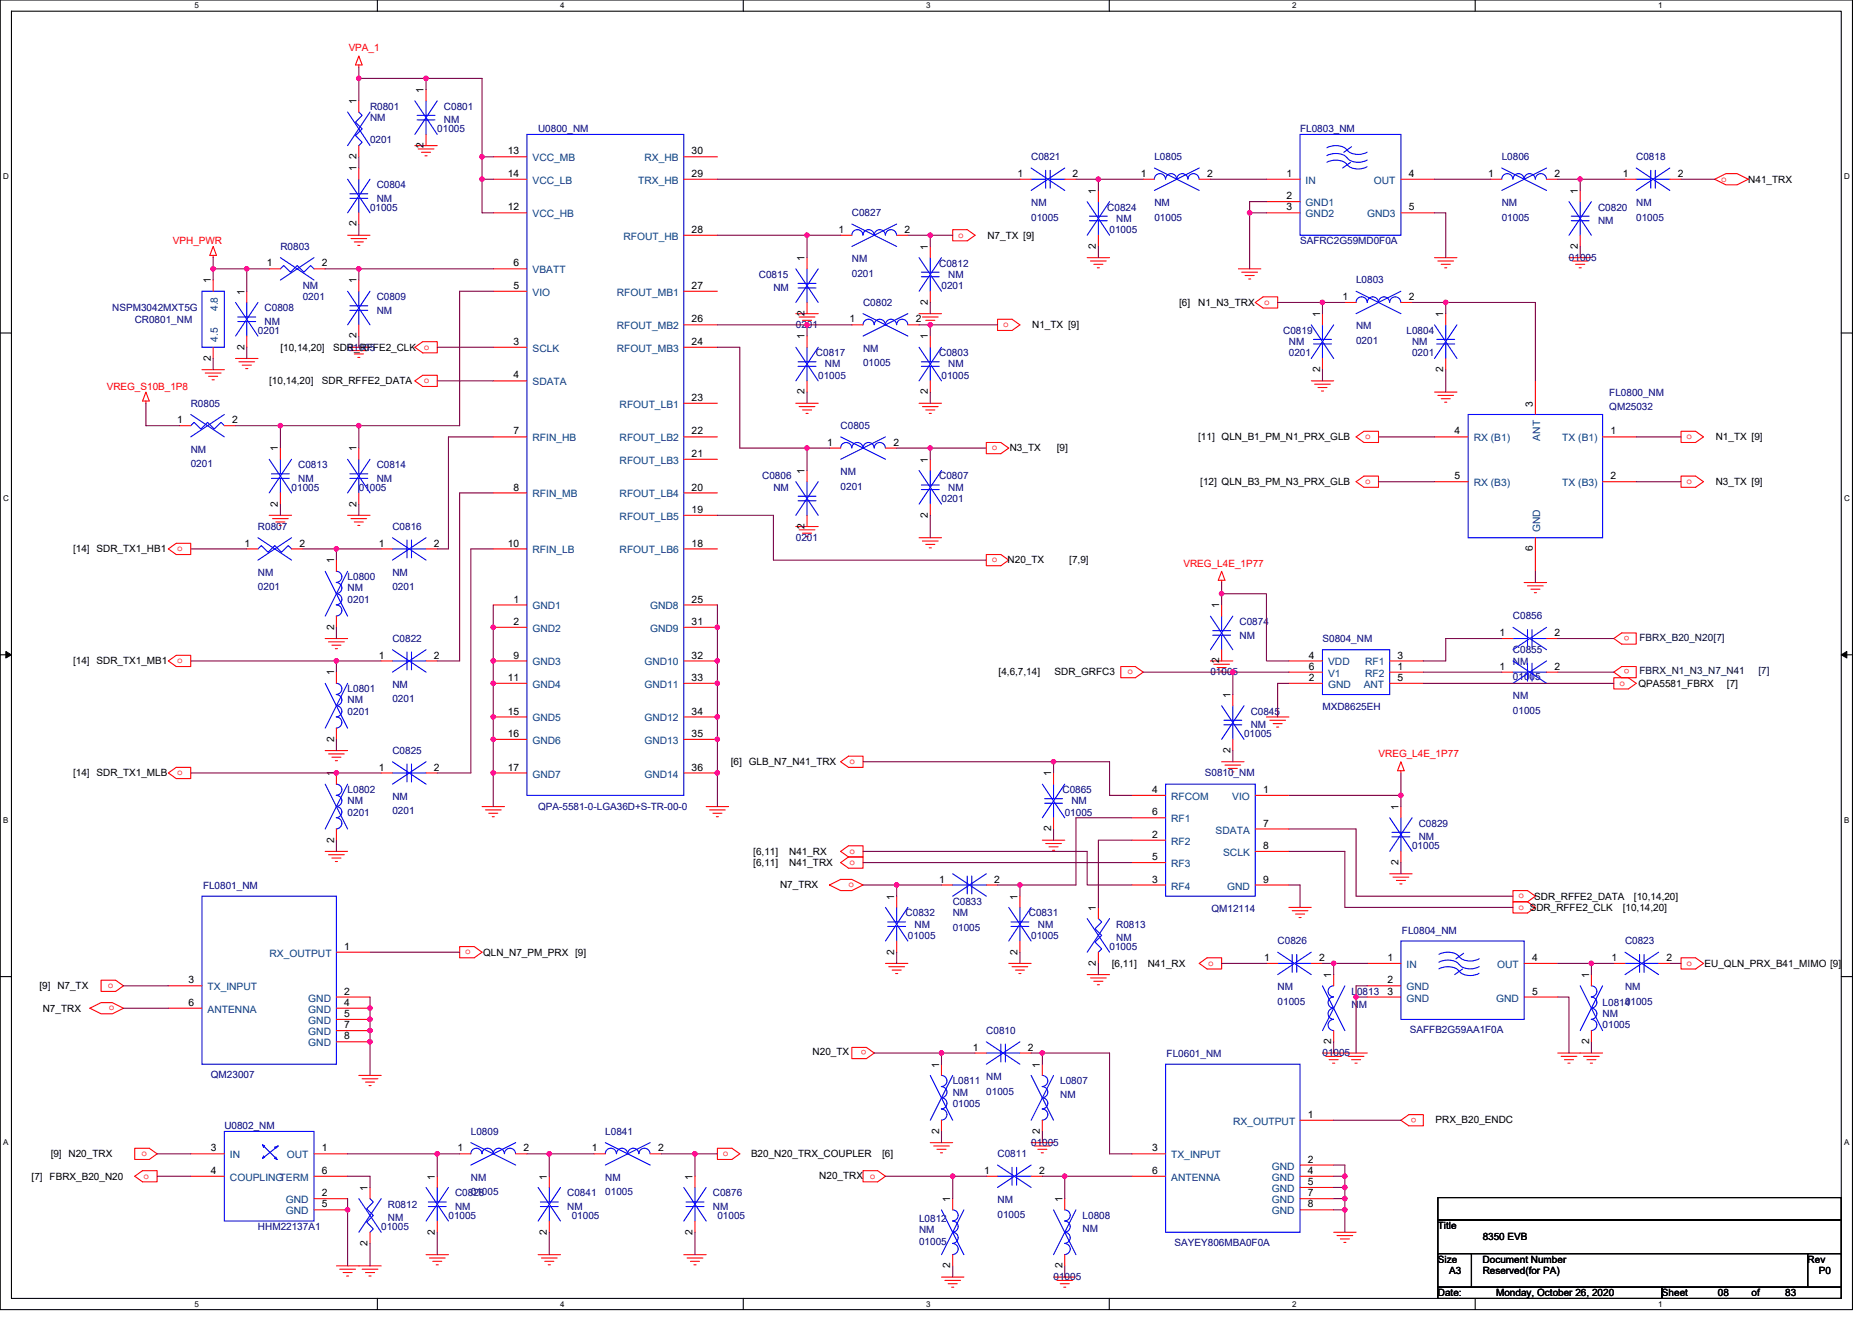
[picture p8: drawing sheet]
<svg xmlns="http://www.w3.org/2000/svg" width="297mm" height="210mm" viewBox="0 0 297 210" stroke-linecap="round" stroke-linejoin="round" font-family="sans-serif">
<defs><g id="words">
<g font-size="1.6" fill="#f00">
<text x="55.3" y="8.2">VPA_1</text>
<text x="273.1" y="28.8">o</text>
<text x="27.4" y="38.8">VPH_PWR</text>
<text x="152.1" y="37.7">o</text>
<text x="159.2" y="51.9">o</text>
<text x="200.6" y="48.4">o</text>
<text x="67.2" y="55.5">o</text>
<text x="16.9" y="61.9">VREG_S10B_1P8</text>
<text x="67.2" y="60.8">o</text>
<text x="157.4" y="71.5">o</text>
<text x="216.6" y="69.7">o</text>
<text x="267.6" y="69.7">o</text>
<text x="216.6" y="76.8">o</text>
<text x="267.6" y="76.8">o</text>
<text x="28.1" y="87.5">o</text>
<text x="157.4" y="89.3">o</text>
<text x="187.8" y="90">VREG_L4E_1P77</text>
<text x="258.6" y="100.9" transform="rotate(180 258.6 100.9)">o</text>
<text x="28.1" y="105.3">o</text>
<text x="178.9" y="107">o</text>
<text x="258.6" y="106.3" transform="rotate(180 258.6 106.3)">o</text>
<text x="257" y="108.8">o</text>
<text x="28.1" y="123">o</text>
<text x="134.8" y="121.3">o</text>
<text x="218.7" y="120.2">VREG_L4E_1P77</text>
<text x="134.8" y="137.3">o</text>
<text x="134.8" y="135.5">o</text>
<text x="134.6" y="140.8">o</text>
<text x="241" y="142.6">o</text>
<text x="241" y="144.4">o SDR_RFFE2_CLK</text>
<text x="73.8" y="151.5">o</text>
<text x="191.7" y="153.3">o</text>
<text x="267.6" y="153.3">o</text>
<text x="17.1" y="156.8">o</text>
<text x="17.3" y="160.4">o</text>
<text x="137.5" y="166.7" transform="rotate(180 137.5 166.7)">o</text>
<text x="224.8" y="177.4" transform="rotate(180 224.8 177.4)">o</text>
<text x="22.4" y="183.5">o</text>
<text x="114.7" y="183.5">o</text>
<text x="22.8" y="187">o</text>
</g>
<g font-size="1.6">
<text x="56.6" y="16.5" transform="rotate(-90 56.6 16.5)">1</text>
<text x="67.2" y="14.8" transform="rotate(-90 67.2 14.8)">1</text>
<text x="67.2" y="23.5" transform="rotate(-90 67.2 23.5)">2</text>
<text x="56.6" y="27.2" transform="rotate(-90 56.6 27.2)">1</text>
<text x="56.6" y="25.3" transform="rotate(-90 56.6 25.3)">2</text>
<text x="80.6" y="24.5">13</text>
<text x="80.6" y="28.1">14</text>
<text x="109.7" y="28.1">29</text>
<text x="109.7" y="24.5">30</text>
<text x="161.5" y="28.1">1</text>
<text x="170.2" y="28.1">2</text>
<text x="181" y="28.1">1</text>
<text x="191.5" y="28.1">2</text>
<text x="204.1" y="28.1">1</text>
<text x="223.5" y="28.1">4</text>
<text x="236.2" y="28.1">1</text>
<text x="246.7" y="28.1">2</text>
<text x="257.5" y="28.1">1</text>
<text x="266.2" y="28.1">2</text>
<text x="277.4" y="29">N41_TRX</text>
<text x="56.6" y="35.9" transform="rotate(-90 56.6 35.9)">2</text>
<text x="80.6" y="33.4">12</text>
<text x="173.9" y="30.8" transform="rotate(-90 173.9 30.8)">1</text>
<text x="204.1" y="33.4">3</text>
<text x="204.1" y="31.6">2</text>
<text x="223.5" y="33.4">5</text>
<text x="250.4" y="30.8" transform="rotate(-90 250.4 30.8)">1</text>
<text x="109.7" y="37">28</text>
<text x="127.7" y="41.4" transform="rotate(-90 127.7 41.4)">1</text>
<text x="133" y="37">1</text>
<text x="143.5" y="37">2</text>
<text x="147.2" y="39.6" transform="rotate(-90 147.2 39.6)">1</text>
<text x="156.7" y="37.9">N7_TX [9]</text>
<text x="173.9" y="39.5" transform="rotate(-90 173.9 39.5)">2</text>
<text x="250.4" y="39.5" transform="rotate(-90 250.4 39.5)">2</text>
<text x="33.4" y="45" transform="rotate(-90 33.4 45)">1</text>
<text x="38.8" y="46.8" transform="rotate(-90 38.8 46.8)">1</text>
<text x="42.4" y="42.3">1</text>
<text x="51.1" y="42.3">2</text>
<text x="56.6" y="45" transform="rotate(-90 56.6 45)">1</text>
<text x="81.5" y="42.3">6</text>
<text x="81.5" y="45.8">5</text>
<text x="109.7" y="45.8">27</text>
<text x="213" y="47.6">1</text>
<text x="223.5" y="47.6">2</text>
<text x="56.6" y="53.7" transform="rotate(-90 56.6 53.7)">2</text>
<text x="109.7" y="51.2">26</text>
<text x="127.7" y="53.9" transform="rotate(-90 127.7 53.9)">1</text>
<text x="127.7" y="50.2" transform="rotate(-90 127.7 50.2)">2</text>
<text x="134.8" y="51.2">1</text>
<text x="145.3" y="51.2">2</text>
<text x="147.2" y="53.9" transform="rotate(-90 147.2 53.9)">1</text>
<text x="147.2" y="48.4" transform="rotate(-90 147.2 48.4)">2</text>
<text x="163.8" y="52.1">N1_TX [9]</text>
<text x="187.1" y="48.5">[6]</text>
<text x="190.1" y="48.5">N1_N3_TRX</text>
<text x="209.5" y="50.3" transform="rotate(-90 209.5 50.3)">1</text>
<text x="229" y="50.3" transform="rotate(-90 229 50.3)">1</text>
<text x="33.4" y="57.3" transform="rotate(-90 33.4 57.3)">2</text>
<text x="38.8" y="55.5" transform="rotate(-90 38.8 55.5)">2</text>
<text x="44.5" y="55.6">[10,14,20]</text>
<text x="52.8" y="55.6">SDR_RFFE2_CLK</text>
<text x="81.5" y="54.7">3</text>
<text x="109.7" y="54.7">24</text>
<text x="209.5" y="59.1" transform="rotate(-90 209.5 59.1)">2</text>
<text x="229" y="59.1" transform="rotate(-90 229 59.1)">2</text>
<text x="42.7" y="61">[10,14,20]</text>
<text x="51.1" y="61">SDR_RFFE2_DATA</text>
<text x="81.5" y="60.1">4</text>
<text x="109.7" y="63.6">23</text>
<text x="127.7" y="62.6" transform="rotate(-90 127.7 62.6)">2</text>
<text x="147.2" y="62.6" transform="rotate(-90 147.2 62.6)">2</text>
<text x="243.2" y="64.5" transform="rotate(-90 243.2 64.5)">3</text>
<text x="28.1" y="67.2">1</text>
<text x="36.8" y="67.2">2</text>
<text x="44.1" y="71.6" transform="rotate(-90 44.1 71.6)">1</text>
<text x="56.6" y="71.6" transform="rotate(-90 56.6 71.6)">1</text>
<text x="81.5" y="69">7</text>
<text x="109.7" y="69">22</text>
<text x="131.3" y="70.7">1</text>
<text x="141.7" y="70.7">2</text>
<text x="160.2" y="71.6">N3_TX</text>
<text x="167.7" y="71.6">[9]</text>
<text x="190.1" y="69.9">[11] QLN_B1_PM_N1_PRX_GLB</text>
<text x="230.8" y="69">4</text>
<text x="255.5" y="69">1</text>
<text x="272.2" y="69.9">N1_TX [9]</text>
<text x="81.5" y="77.9">8</text>
<text x="109.7" y="72.5">21</text>
<text x="109.7" y="77.9">20</text>
<text x="127.7" y="75.2" transform="rotate(-90 127.7 75.2)">1</text>
<text x="147.2" y="73.4" transform="rotate(-90 147.2 73.4)">1</text>
<text x="190.5" y="77">[12] QLN_B3_PM_N3_PRX_GLB</text>
<text x="230.8" y="76.1">5</text>
<text x="255.5" y="76.1">2</text>
<text x="272.2" y="77">N3_TX [9]</text>
<text x="44.1" y="80.4" transform="rotate(-90 44.1 80.4)">2</text>
<text x="56.6" y="80.4" transform="rotate(-90 56.6 80.4)">2</text>
<text x="109.7" y="81.4">19</text>
<text x="127.7" y="83.9" transform="rotate(-90 127.7 83.9)">2</text>
<text x="147.2" y="82.2" transform="rotate(-90 147.2 82.2)">2</text>
<text x="11.6" y="87.7">[14] SDR_TX1_HB1</text>
<text x="38.8" y="86.7">1</text>
<text x="47.5" y="86.7">2</text>
<text x="53" y="89.4" transform="rotate(-90 53 89.4)">1</text>
<text x="60.1" y="86.7">1</text>
<text x="68.9" y="86.7">2</text>
<text x="80.6" y="86.7">10</text>
<text x="109.7" y="86.7">18</text>
<text x="159.9" y="89.4">N20_TX</text>
<text x="169.7" y="89.4">[7,9]</text>
<text x="243.2" y="87.5" transform="rotate(-90 243.2 87.5)">6</text>
<text x="81.5" y="95.6">1</text>
<text x="109.7" y="95.6">25</text>
<text x="53" y="99.9" transform="rotate(-90 53 99.9)">2</text>
<text x="81.5" y="99.2">2</text>
<text x="109.7" y="99.2">31</text>
<text x="193.5" y="96.5" transform="rotate(-90 193.5 96.5)">1</text>
<text x="237.9" y="101">1</text>
<text x="246.7" y="101">2</text>
<text x="11.6" y="105.4">[14] SDR_TX1_MB1</text>
<text x="53" y="107.2" transform="rotate(-90 53 107.2)">1</text>
<text x="60.1" y="104.5">1</text>
<text x="68.9" y="104.5">2</text>
<text x="81.5" y="104.5">9</text>
<text x="109.7" y="104.5">32</text>
<text x="158.5" y="107.2">[4,6,7,14]</text>
<text x="167.3" y="107.2">SDR_GRFC3</text>
<text x="193.5" y="105.3" transform="rotate(-90 193.5 105.3)">2</text>
<text x="207.7" y="104.5">4</text>
<text x="207.7" y="106.3">6</text>
<text x="221.8" y="106.3">1</text>
<text x="221.8" y="104.5">3</text>
<text x="237.9" y="106.3">1</text>
<text x="246.7" y="106.3">2</text>
<text x="80.6" y="108.1">11</text>
<text x="80.6" y="113.4">15</text>
<text x="109.7" y="108.1">33</text>
<text x="109.7" y="113.4">34</text>
<text x="195.2" y="110.8" transform="rotate(-90 195.2 110.8)">1</text>
<text x="207.7" y="108.1">2</text>
<text x="221.8" y="108.1">5</text>
<text x="260" y="109">QPA5581_FBRX</text>
<text x="274" y="109">[7]</text>
<text x="53" y="117.7" transform="rotate(-90 53 117.7)">2</text>
<text x="80.6" y="117">16</text>
<text x="109.7" y="117">35</text>
<text x="195.2" y="119.5" transform="rotate(-90 195.2 119.5)">2</text>
<text x="11.6" y="123.2">[14] SDR_TX1_MLB</text>
<text x="53" y="123.2" transform="rotate(-90 53 123.2)">1</text>
<text x="60.1" y="122.3">1</text>
<text x="68.9" y="122.3">2</text>
<text x="80.6" y="122.3">17</text>
<text x="109.7" y="122.3">36</text>
<text x="116" y="121.4">[6] GLB_N7_N41_TRX</text>
<text x="166.8" y="123.2" transform="rotate(-90 166.8 123.2)">1</text>
<text x="182.8" y="125.9">4</text>
<text x="200.4" y="125.9">1</text>
<text x="166.8" y="132" transform="rotate(-90 166.8 132)">2</text>
<text x="182.8" y="129.4">6</text>
<text x="200.4" y="131.2">7</text>
<text x="221.9" y="128.5" transform="rotate(-90 221.9 128.5)">1</text>
<text x="53" y="133.7" transform="rotate(-90 53 133.7)">2</text>
<text x="119.5" y="137.4">[6,11]</text>
<text x="119.5" y="135.7">[6,11]</text>
<text x="125.2" y="137.4">N41_TRX</text>
<text x="125.2" y="135.7">N41_RX</text>
<text x="182.8" y="133">2</text>
<text x="182.8" y="136.5">5</text>
<text x="200.4" y="134.7">8</text>
<text x="221.9" y="137.3" transform="rotate(-90 221.9 137.3)">2</text>
<text x="123.8" y="141">N7_TRX</text>
<text x="141.9" y="142.8" transform="rotate(-90 141.9 142.8)">1</text>
<text x="149" y="140.1">1</text>
<text x="157.8" y="140.1">2</text>
<text x="161.5" y="142.8" transform="rotate(-90 161.5 142.8)">1</text>
<text x="182.8" y="140.1">3</text>
<text x="200.4" y="140.1">9</text>
<text x="243.5" y="142.8">SDR_RFFE2_DATA</text>
<text x="259.3" y="142.8">[10,14,20]</text>
<text x="173.9" y="144.5" transform="rotate(-90 173.9 144.5)">1</text>
<text x="257.5" y="144.5">[10,14,20]</text>
<text x="54.6" y="150.7">1</text>
<text x="76.7" y="151.7">QLN_N7_PM_PRX [9]</text>
<text x="141.9" y="151.5" transform="rotate(-90 141.9 151.5)">2</text>
<text x="161.5" y="151.5" transform="rotate(-90 161.5 151.5)">2</text>
<text x="173.9" y="153.3" transform="rotate(-90 173.9 153.3)">2</text>
<text x="176.4" y="153.4">[6,11]</text>
<text x="182.1" y="153.4">N41_RX</text>
<text x="200.6" y="152.5">1</text>
<text x="209.3" y="152.5">2</text>
<text x="211.2" y="155.2" transform="rotate(-90 211.2 155.2)">1</text>
<text x="220.2" y="152.5">1</text>
<text x="243.1" y="152.5">4</text>
<text x="252.1" y="155.2" transform="rotate(-90 252.1 155.2)">1</text>
<text x="255.7" y="152.5">1</text>
<text x="264.4" y="152.5">2</text>
<text x="270.5" y="153.4">EU_QLN_PRX_B41_MIMO [9]</text>
<text x="6.3" y="157">[9] N7_TX</text>
<text x="6.8" y="160.5">N7_TRX</text>
<text x="29.9" y="156.1">3</text>
<text x="29.9" y="159.6">6</text>
<text x="54.6" y="157.9">2</text>
<text x="54.6" y="159.6">4</text>
<text x="54.6" y="161.4">5</text>
<text x="220.2" y="156.1">2</text>
<text x="220.2" y="157.9">3</text>
<text x="243.1" y="157.9">5</text>
<text x="54.6" y="163.2">7</text>
<text x="54.6" y="165">8</text>
<text x="128.9" y="167.5">N20_TX</text>
<text x="154.4" y="166.8">1</text>
<text x="163.1" y="166.8">2</text>
<text x="211.2" y="165.7" transform="rotate(-90 211.2 165.7)">2</text>
<text x="252.1" y="165.7" transform="rotate(-90 252.1 165.7)">2</text>
<text x="149" y="169.4" transform="rotate(-90 149 169.4)">1</text>
<text x="165" y="169.4" transform="rotate(-90 165 169.4)">1</text>
<text x="149" y="180" transform="rotate(-90 149 180)">2</text>
<text x="165" y="180" transform="rotate(-90 165 180)">2</text>
<text x="207.5" y="177.4">1</text>
<text x="227.8" y="178.2">PRX_B20_ENDC</text>
<text x="8" y="183.7">[9] N20_TRX</text>
<text x="33.5" y="182.8">3</text>
<text x="51.1" y="182.8">1</text>
<text x="72.6" y="182.8">1</text>
<text x="83.1" y="182.8">2</text>
<text x="93.9" y="182.8">1</text>
<text x="104.4" y="182.8">2</text>
<text x="119.2" y="183.7">B20_N20_TRX_COUPLER</text>
<text x="140" y="183.7">[6]</text>
<text x="182.8" y="182.8">3</text>
<text x="207.5" y="184.5">2</text>
<text x="5" y="187.2">[7] FBRX_B20_N20</text>
<text x="33.5" y="186.3">4</text>
<text x="51.1" y="191.6">5</text>
<text x="51.1" y="189.9">2</text>
<text x="51.1" y="186.3">6</text>
<text x="58.3" y="189" transform="rotate(-90 58.3 189)">1</text>
<text x="69" y="187.2" transform="rotate(-90 69 187.2)">1</text>
<text x="86.8" y="187.2" transform="rotate(-90 86.8 187.2)">1</text>
<text x="109.9" y="187.2" transform="rotate(-90 109.9 187.2)">1</text>
<text x="130" y="187">N20_TRX o</text>
<text x="150.8" y="190.8" transform="rotate(-90 150.8 190.8)">1</text>
<text x="156.1" y="186.3">1</text>
<text x="164.9" y="186.3">2</text>
<text x="168.6" y="190.8" transform="rotate(-90 168.6 190.8)">1</text>
<text x="182.8" y="186.3">6</text>
<text x="207.5" y="186.3">4</text>
<text x="207.5" y="188.1">5</text>
<text x="207.5" y="189.9">7</text>
<text x="207.5" y="191.6">8</text>
<text x="58.3" y="197.7" transform="rotate(-90 58.3 197.7)">2</text>
<text x="69" y="196" transform="rotate(-90 69 196)">2</text>
<text x="86.8" y="196" transform="rotate(-90 86.8 196)">2</text>
<text x="109.9" y="196" transform="rotate(-90 109.9 196)">2</text>
<text x="228.1" y="195.1">Title</text>
<text x="235.3" y="196.8">8350 EVB</text>
<text x="150.8" y="201.3" transform="rotate(-90 150.8 201.3)">2</text>
<text x="168.6" y="201.3" transform="rotate(-90 168.6 201.3)">2</text>
<text x="228.1" y="200.4">Size</text>
<text x="229.9" y="202.2">A3</text>
<text x="235.3" y="200.4">Document Number</text>
<text x="235.3" y="202.2">Reserved(for PA)</text>
<text x="286.8" y="200.4">Rev</text>
<text x="288.6" y="202.2">P0</text>
<text x="228.1" y="205.7">Date:</text>
<text x="237.4" y="205.7">Monday, October 26, 2020</text>
<text x="263.7" y="205.7">Sheet</text>
<text x="272.6" y="205.7">08</text>
<text x="277.9" y="205.7">of</text>
<text x="283.3" y="205.7">83</text>
</g>
<g font-size="1.6" fill="#000080">
<text x="58.7" y="17.4">R0801</text>
<text x="70.4" y="17.4">C0801</text>
<text x="58.7" y="19.2">NM</text>
<text x="58.7" y="22.8">0201</text>
<text x="69.4" y="21">01005</text>
<text x="70.4" y="19.6">NM</text>
<text x="85.4" y="21">U0800_NM</text>
<text x="206.3" y="21">FL0803_NM</text>
<text x="59.8" y="29.9">C0804</text>
<text x="163.6" y="25.4">C0821</text>
<text x="183.2" y="25.4">L0805</text>
<text x="238.3" y="25.4">L0806</text>
<text x="259.6" y="25.4">C0818</text>
<text x="58.7" y="33.4">01005</text>
<text x="59.8" y="32">NM</text>
<text x="135.2" y="34.3">C0827</text>
<text x="163.6" y="32.7">NM</text>
<text x="163.6" y="35">01005</text>
<text x="175.7" y="33.4">C0824</text>
<text x="177.1" y="35.2">NM</text>
<text x="183.2" y="32.7">NM</text>
<text x="183.2" y="35">01005</text>
<text x="238.3" y="32.7">NM</text>
<text x="238.3" y="35">01005</text>
<text x="253.6" y="33.4">C0820</text>
<text x="253.6" y="35.6">NM</text>
<text x="259.6" y="32.7">NM</text>
<text x="259.6" y="35">01005</text>
<text x="44.5" y="39.6">R0803</text>
<text x="135.2" y="41.6">NM</text>
<text x="176.1" y="37">01005</text>
<text x="206.3" y="38.8">SAFRC2G59MD0F0A</text>
<text x="249" y="41.4">01005</text>
<text x="48" y="45.9">NM</text>
<text x="48" y="47.6">0201</text>
<text x="59.8" y="47.6">C0809</text>
<text x="120.4" y="44.1">C0815</text>
<text x="122.7" y="46.2">NM</text>
<text x="135.2" y="43.9">0201</text>
<text x="149" y="42.3">C0812</text>
<text x="149.4" y="45.9">0201</text>
<text x="150.4" y="44.1">NM</text>
<text x="215.2" y="45">L0803</text>
<text x="17.8" y="49.4">NSPM3042MXT5G</text>
<text x="21.4" y="51.2">CR0801_NM</text>
<text x="40.9" y="53">0201</text>
<text x="42" y="49.4">C0808</text>
<text x="42" y="51.6">NM</text>
<text x="59.8" y="49.8">NM</text>
<text x="126.3" y="52.1">0201</text>
<text x="136.9" y="48.5">C0802</text>
<text x="203.6" y="53">C0819</text>
<text x="215.2" y="52.3">NM</text>
<text x="223.2" y="53">L0804</text>
<text x="55.2" y="55.6">01005</text>
<text x="129.5" y="56.5">C0817</text>
<text x="130.9" y="58.3">NM</text>
<text x="136.9" y="55.8">NM</text>
<text x="136.9" y="58.1">01005</text>
<text x="149" y="56.5">C0803</text>
<text x="150.4" y="58.3">NM</text>
<text x="204.5" y="54.8">NM</text>
<text x="204.5" y="56.5">0201</text>
<text x="215.2" y="54.6">0201</text>
<text x="224.1" y="54.8">NM</text>
<text x="224.1" y="56.5">0201</text>
<text x="30.3" y="64.5">R0805</text>
<text x="129.8" y="60.1">01005</text>
<text x="149.4" y="60.1">01005</text>
<text x="255.4" y="62.9">FL0800_NM</text>
<text x="255.4" y="65.1">QM25032</text>
<text x="30.3" y="71.8">NM</text>
<text x="133.4" y="68.1">C0805</text>
<text x="30.3" y="74.1">0201</text>
<text x="46.3" y="77.9">01005</text>
<text x="47.3" y="74.3">C0813</text>
<text x="47.3" y="76.5">NM</text>
<text x="56.9" y="77.9">01005</text>
<text x="59.8" y="74.3">C0814</text>
<text x="59.8" y="76.5">NM</text>
<text x="120.9" y="76.1">C0806</text>
<text x="122.7" y="77.9">NM</text>
<text x="133.4" y="75.4">NM</text>
<text x="133.4" y="77.7">0201</text>
<text x="149" y="76.1">C0807</text>
<text x="150.4" y="77.9">NM</text>
<text x="149.4" y="79.7">0201</text>
<text x="40.9" y="84.1">R0807</text>
<text x="62.3" y="84.1">C0816</text>
<text x="126.3" y="85.9">0201</text>
<text x="40.9" y="91.4">NM</text>
<text x="40.9" y="93.7">0201</text>
<text x="55.2" y="92.1">L0800</text>
<text x="55.2" y="93.9">NM</text>
<text x="55.2" y="95.7">0201</text>
<text x="62.3" y="91.4">NM</text>
<text x="62.3" y="93.7">0201</text>
<text x="62.3" y="101.9">C0822</text>
<text x="196.7" y="99.2">C0874</text>
<text x="196.7" y="101.3">NM</text>
<text x="209.8" y="101.9">S0804_NM</text>
<text x="240.1" y="98.3">C0856</text>
<text x="192.1" y="107.2">01005</text>
<text x="240.1" y="105.6">NM</text>
<text x="240.1" y="107.9">01005</text>
<text x="240.1" y="103.7">C0855</text>
<text x="55.2" y="109.9">L0801</text>
<text x="55.2" y="111.7">NM</text>
<text x="55.2" y="113.4">0201</text>
<text x="62.3" y="109.2">NM</text>
<text x="62.3" y="111.5">0201</text>
<text x="198.5" y="113.4">C0845</text>
<text x="209.8" y="112.7">MXD8625EH</text>
<text x="240.1" y="110.9">NM</text>
<text x="240.1" y="113.3">01005</text>
<text x="62.3" y="119.7">C0825</text>
<text x="197.4" y="117">01005</text>
<text x="198.5" y="115.6">NM</text>
<text x="55.2" y="125.9">L0802</text>
<text x="168.6" y="125.9">C0865</text>
<text x="191.2" y="123.2">S0810_NM</text>
<text x="55.2" y="127.7">NM</text>
<text x="55.2" y="129.4">0201</text>
<text x="62.3" y="126.9">NM</text>
<text x="62.3" y="129.3">0201</text>
<text x="85.4" y="128.5">QPA-5581-0-LGA36D+S-TR-00-0</text>
<text x="168.9" y="129.4">01005</text>
<text x="170" y="127.7">NM</text>
<text x="225.1" y="131.2">C0829</text>
<text x="224.1" y="134.8">01005</text>
<text x="225.1" y="133.4">NM</text>
<text x="32.2" y="141.2">FL0801_NM</text>
<text x="151.2" y="143.7">C0833</text>
<text x="143.7" y="145.4">C0832</text>
<text x="144.1" y="149">01005</text>
<text x="145.1" y="147.2">NM</text>
<text x="151.2" y="145.4">NM</text>
<text x="151.2" y="147.7">01005</text>
<text x="163.3" y="145.4">C0831</text>
<text x="163.6" y="149">01005</text>
<text x="164.7" y="147.2">NM</text>
<text x="177.1" y="147.2">R0813</text>
<text x="177.1" y="149.4">NM</text>
<text x="192.2" y="144.7">QM12114</text>
<text x="202.7" y="149.9">C0826</text>
<text x="222.5" y="148.3">FL0804_NM</text>
<text x="257.8" y="149.9">C0823</text>
<text x="176.1" y="150.8">01005</text>
<text x="202.7" y="157.2">NM</text>
<text x="202.7" y="159.5">01005</text>
<text x="214.5" y="157.9">L0813</text>
<text x="214.5" y="160">NM</text>
<text x="254.3" y="159.7">L0814</text>
<text x="254.3" y="161.4">NM</text>
<text x="257.8" y="157.2">NM</text>
<text x="257.8" y="159.5">01005</text>
<text x="156.5" y="164.1">C0810</text>
<text x="185.1" y="167.8">FL0601_NM</text>
<text x="209.8" y="167.7">01005</text>
<text x="223.7" y="163.9">SAFFB2G59AA1F0A</text>
<text x="254.3" y="163.2">01005</text>
<text x="33.5" y="171">QM23007</text>
<text x="151.2" y="172.1">L0811</text>
<text x="151.2" y="173.9">NM</text>
<text x="156.5" y="171.4">NM</text>
<text x="156.5" y="173.7">01005</text>
<text x="168.2" y="172.1">L0807</text>
<text x="35.6" y="179.2">U0802_NM</text>
<text x="151.2" y="175.7">01005</text>
<text x="168.2" y="174.2">NM</text>
<text x="74.7" y="180.1">L0809</text>
<text x="96.1" y="180.1">L0841</text>
<text x="158.3" y="183.7">C0811</text>
<text x="163.6" y="181.9">01005</text>
<text x="61.5" y="191.7">R0812</text>
<text x="72.2" y="189.9">C0828</text>
<text x="74.7" y="187.4">NM</text>
<text x="74.7" y="189.7">01005</text>
<text x="90" y="189.9">C0841</text>
<text x="96.1" y="187.4">NM</text>
<text x="96.1" y="189.7">01005</text>
<text x="113.1" y="189.9">C0876</text>
<text x="158.3" y="190.9">NM</text>
<text x="40.9" y="195.2">HHM22137A1</text>
<text x="60.5" y="195.2">01005</text>
<text x="61.5" y="193.8">NM</text>
<text x="71.2" y="193.4">01005</text>
<text x="72.2" y="192">NM</text>
<text x="90" y="192">NM</text>
<text x="90.7" y="193.4">01005</text>
<text x="113.1" y="192">NM</text>
<text x="113.8" y="193.4">01005</text>
<text x="145.8" y="194">L0812</text>
<text x="145.8" y="195.7">NM</text>
<text x="145.8" y="197.5">01005</text>
<text x="158.3" y="193.3">01005</text>
<text x="171.8" y="193.4">L0808</text>
<text x="171.8" y="195.6">NM</text>
<text x="186.4" y="197.7">SAYEY806MBA0F0A</text>
<text x="167.2" y="203.2">01005</text>
</g>
<g font-size="1.6" fill="#004080">
<text x="84.5" y="25.6">VCC_MB</text>
<text x="84.5" y="29.2">VCC_LB</text>
<text x="101.3" y="29.2">TRX_HB</text>
<text x="102.3" y="25.6">RX_HB</text>
<text x="207.2" y="29.2">IN</text>
<text x="218" y="29.2">OUT</text>
<text x="84.5" y="34.5">VCC_HB</text>
<text x="207.2" y="34.5">GND2</text>
<text x="207.2" y="32.7">GND1</text>
<text x="216.9" y="34.5">GND3</text>
<text x="98.9" y="38.1">RFOUT_HB</text>
<text x="84.5" y="43.4">VBATT</text>
<text x="84.5" y="46.9">VIO</text>
<text x="97.9" y="46.9">RFOUT_MB1</text>
<text x="34.6" y="49.4" transform="rotate(-90 34.6 49.4)">4.8</text>
<text x="97.9" y="52.3">RFOUT_MB2</text>
<text x="34.6" y="54.2" transform="rotate(-90 34.6 54.2)">4.5</text>
<text x="84.5" y="55.8">SCLK</text>
<text x="97.9" y="55.8">RFOUT_MB3</text>
<text x="84.5" y="61.2">SDATA</text>
<text x="98.3" y="64.7">RFOUT_LB1</text>
<text x="84.5" y="70.1">RFIN_HB</text>
<text x="98.3" y="70.1">RFOUT_LB2</text>
<text x="233.8" y="70.1">RX (B1)</text>
<text x="244.4" y="69.9" transform="rotate(-90 244.4 69.9)">ANT</text>
<text x="247.9" y="70.1">TX (B1)</text>
<text x="98.3" y="73.6">RFOUT_LB3</text>
<text x="233.8" y="77.2">RX (B3)</text>
<text x="247.9" y="77.2">TX (B3)</text>
<text x="84.5" y="79">RFIN_MB</text>
<text x="98.3" y="79">RFOUT_LB4</text>
<text x="98.3" y="82.5">RFOUT_LB5</text>
<text x="84.5" y="87.8">RFIN_LB</text>
<text x="98.3" y="87.8">RFOUT_LB6</text>
<text x="244.4" y="84.5" transform="rotate(-90 244.4 84.5)">GND</text>
<text x="84.5" y="96.7">GND1</text>
<text x="84.5" y="100.3">GND2</text>
<text x="103.1" y="96.7">GND8</text>
<text x="103.1" y="100.3">GND9</text>
<text x="84.5" y="105.6">GND3</text>
<text x="102.3" y="105.6">GND10</text>
<text x="210.7" y="105.6">VDD</text>
<text x="210.7" y="107.4">V1</text>
<text x="216.6" y="107.4">RF2</text>
<text x="216.6" y="105.6">RF1</text>
<text x="84.5" y="109.2">GND4</text>
<text x="102.3" y="109.2">GND11</text>
<text x="210.7" y="109.2">GND</text>
<text x="216.4" y="109.2">ANT</text>
<text x="84.5" y="114.5">GND5</text>
<text x="84.5" y="118.1">GND6</text>
<text x="102.3" y="114.5">GND12</text>
<text x="102.3" y="118.1">GND13</text>
<text x="84.5" y="123.4">GND7</text>
<text x="102.3" y="123.4">GND14</text>
<text x="185.8" y="127">RFCOM</text>
<text x="185.8" y="130.5">RF1</text>
<text x="195.5" y="127">VIO</text>
<text x="185.8" y="134.1">RF2</text>
<text x="185.8" y="137.6">RF3</text>
<text x="192.9" y="132.3">SDATA</text>
<text x="194.1" y="135.8">SCLK</text>
<text x="185.8" y="141.2">RF4</text>
<text x="194.7" y="141.2">GND</text>
<text x="42.8" y="151.8">RX_OUTPUT</text>
<text x="223.2" y="153.6">IN</text>
<text x="237.6" y="153.6">OUT</text>
<text x="32.9" y="157.2">TX_INPUT</text>
<text x="32.9" y="160.7">ANTENNA</text>
<text x="48.9" y="159">GND</text>
<text x="48.9" y="160.7">GND</text>
<text x="223.2" y="157.2">GND</text>
<text x="223.2" y="159">GND</text>
<text x="237.4" y="159">GND</text>
<text x="48.9" y="162.5">GND</text>
<text x="48.9" y="164.3">GND</text>
<text x="48.9" y="166.1">GND</text>
<text x="195.7" y="178.5">RX_OUTPUT</text>
<text x="36.5" y="183.9">IN</text>
<text x="45.5" y="183.9">OUT</text>
<text x="185.8" y="183.9">TX_INPUT</text>
<text x="201.8" y="185.6">GND</text>
<text x="36.5" y="187.4">COUPLINGTERM</text>
<text x="45.4" y="191">GND</text>
<text x="185.8" y="187.4">ANTENNA</text>
<text x="201.8" y="187.4">GND</text>
<text x="201.8" y="189.2">GND</text>
<text x="201.8" y="191">GND</text>
<text x="45.4" y="192.7">GND</text>
<text x="201.8" y="192.7">GND</text>
</g>
<g font-size="1.6" fill="#000040">
<text x="260.2" y="101.7">FBRX_B20_N20[7]</text>
<text x="260.2" y="107">FBRX_N1_N3_N7_N41</text>
<text x="279" y="107">[7]</text>
</g>
<g font-size="1.3">
<text x="30.8" y="1.3">5</text>
<text x="88.9" y="1.3">4</text>
<text x="147" y="1.3">3</text>
<text x="205" y="1.3">2</text>
<text x="263.1" y="1.3">1</text>
<text x=".5" y="28.4">D</text>
<text x="292.6" y="28.4">D</text>
<text x=".5" y="79.5">C</text>
<text x="292.6" y="79.5">C</text>
<text x=".5" y="130.6">B</text>
<text x="292.6" y="130.6">B</text>
<text x=".5" y="181.7">A</text>
<text x="292.6" y="181.7">A</text>
<text x="30.8" y="207.4">5</text>
<text x="88.9" y="207.4">4</text>
<text x="147" y="207.4">3</text>
<text x="205" y="207.4">2</text>
<text x="263.1" y="207.4">1</text>
</g>
</g></defs>
<path d="M0 0h293.9v207.9h-293.9zM1.8 1.8h290.4v204.3h-290.4z" fill="none" stroke="#000" stroke-width=".17"/>
<g fill="#fff">
<path d="M30.8 .2h.7v1.4h-.7z"/>
<path d="M30.8 206.3h.7v1.4h-.7z"/>
</g>
<path d="M59.9 0v1.8M59.9 206.1v1.8" fill="none" stroke="#000" stroke-width=".17"/>
<g fill="#fff">
<path d="M88.9 .2h.7v1.4h-.7z"/>
<path d="M88.9 206.3h.7v1.4h-.7z"/>
</g>
<path d="M117.9 0v1.8M117.9 206.1v1.8" fill="none" stroke="#000" stroke-width=".17"/>
<g fill="#fff">
<path d="M147 .2h.7v1.4h-.7z"/>
<path d="M147 206.3h.7v1.4h-.7z"/>
</g>
<path d="M176 0v1.8M176 206.1v1.8" fill="none" stroke="#000" stroke-width=".17"/>
<g fill="#fff">
<path d="M205 .2h.7v1.4h-.7z"/>
<path d="M205 206.3h.7v1.4h-.7z"/>
</g>
<path d="M234.1 0v1.8M234.1 206.1v1.8" fill="none" stroke="#000" stroke-width=".17"/>
<g fill="#fff">
<path d="M263.1 .2h.7v1.4h-.7z"/>
<path d="M263.1 206.3h.7v1.4h-.7z"/>
<path d="M.5 27.3h.9v1.4h-.9z"/>
<path d="M292.6 27.3h.9v1.4h-.9z"/>
<path d="M.5 78.4h.9v1.4h-.9z"/>
<path d="M292.6 78.4h.9v1.4h-.9z"/>
</g>
<path d="M0 52.9h1.8M292.2 52.9h1.7" fill="none" stroke="#000" stroke-width=".17"/>
<g fill="#fff">
<path d="M.5 129.5h.8v1.4h-.8z"/>
<path d="M292.6 129.5h.9v1.4h-.9z"/>
</g>
<path d="M0 103.9h1.8M292.2 103.9h1.7" fill="none" stroke="#000" stroke-width=".17"/>
<path d="M.9 103.4l.9 .5-.9 .5zM292.2 103.9l.8-.5v1z" fill="#000" stroke="#000" stroke-width=".16"/>
<g fill="#fff">
<path d="M.5 180.5h.8v1.4h-.8z"/>
<path d="M292.6 180.5h.9v1.4h-.9z"/>
</g>
<path d="M0 155h1.8M292.2 155h1.7M228.2 190.1h64v3.5h-64zM228.2 193.6h64v5.4h-64zM228.2 199h5.3v5.3h-5.3zM233.5 199h53.3v5.3h-53.3zM286.8 199h5.4v5.3h-5.4zM228.2 204.3h35.5v1.8h-35.5zM263.7 204.3h28.5v1.8h-28.5z" fill="none" stroke="#000" stroke-width=".17"/>
<g fill="none" stroke="#f00" stroke-width=".17">
<path d="M56.9 8.9l.6 1.4h-1.1zM56.9 10.3v.4M56.9 16v1.8M67.6 14.2v1.8M33.8 39.1l.6 1.4h-1.1zM55.2 37.3h3.5M55.7 37.9h2.5M56.2 38.4h1.5M56.8 38.9h.3M56.9 23.1v1.8M56.9 26.7v1.7M56.9 33.8v1.8"/>
<path d="M65.8 23.1h3.6M66.4 23.6h2.5M66.9 24.2h1.4M67.4 24.7h.4M67.6 21.3v1.8M78.3 24.9h5.3M78.3 28.4h5.3M78.3 33.8h5.3M108.5 37.3h5.3M108.5 24.9h5.3M108.5 28.4h5.3M133.4 37.3h1.8"/>
<path d="M142.3 37.3h1.8M147.6 39.1v1.8M151.2 36.4h2.3l1.2 .9-1.2 .9h-2.3zM161.8 28.4h1.8M168.9 28.4h1.8M174.3 30.2v1.8M174.3 37.3v1.8M181.4 28.4h1.8M190.3 28.4h1.8M201 28.4h5.3M201 33.8h5.3M201 32h5.3"/>
<path d="M222.3 28.4h5.3M222.3 33.8h5.3M236.5 28.4h1.8M245.4 28.4h1.8M250.7 30.2v1.8M250.7 37.3v1.8M257.8 28.4h1.8M265 28.4h1.7M272.1 28.4l1.8-.8h1.7l1.8 .8-1.8 .9h-1.7zM32 58.7h3.6M32.6 59.2h2.5M33.1 59.7h1.4"/>
<path d="M33.8 40.5v.4M33.8 44.4v1.8M33.8 55.1v1.8M37.4 56.9h3.5M37.9 57.4h2.5M38.4 58h1.5M39 58.5h.3M39.2 46.2v1.8M39.2 53.3v1.8M42.7 42.7h1.8M49.8 42.7h1.8M55.2 55.1h3.5"/>
<path d="M55.7 55.6h2.5M56.2 56.2h1.5M56.8 56.7h.3M56.9 44.4v1.8M56.9 51.6v1.7M65.8 55.1l1.3-.9h2.3v1.8h-2.3zM78.3 42.7h5.3M78.3 46.2h5.3M78.3 55.1h5.3M108.5 46.2h5.3M108.5 51.6h5.3M108.5 55.1h5.3"/>
<path d="M126.3 49.8h3.5M126.8 50.3h2.5M127.3 50.8h1.5M127.9 51.4h.3M128.1 40.9v1.8M128.1 48v1.8M128.1 53.3v1.8M135.2 51.6h1.7M144.1 51.6h1.7M145.8 49.8h3.6M146.4 50.3h2.5M146.9 50.8h1.4"/>
<path d="M147.4 51.4h.4M147.6 53.3v1.8M147.6 46.2v1.8M158.3 50.7h2.3l1.2 .9-1.2 .9h-2.3zM172.5 40.9h3.6M173 41.4h2.5M173.6 42h1.4M174.1 42.5h.4M196.5 42.7h3.6M197 43.2h2.5M197.6 43.7h1.4M198.1 44.3h.4"/>
<path d="M199.2 48l1.2-.9h2.3v1.8h-2.3zM209.8 49.8v1.8M209.8 56.9v1.8M213.4 48h1.8M222.3 48h1.8M227.6 40.9h3.6M228.2 41.4h2.4M228.7 42h1.4M229.2 42.5h.4M229.4 49.8v1.8M229.4 56.9v1.8M249 40.9h3.5"/>
<path d="M249.5 41.4h2.5M250 42h1.5M250.6 42.5h.3M23.2 62.2l.5 1.4h-1.1zM23.2 63.6v.4M28.5 67.6h1.8M33.7 60.3h.3M35.6 67.6h1.8M44.5 71.1v1.8M44.5 78.2v1.8M56.9 71.1v1.8M56.9 78.2v1.8"/>
<path d="M65.8 60.5l1.3-.9h2.3v1.7h-2.3zM78.3 60.5h5.3M78.3 69.3h5.3M78.3 78.2h5.3M108.5 64h5.3M108.5 69.3h5.3M108.5 72.9h5.3M108.5 78.2h5.3M126.3 64h3.5M126.8 64.5h2.5M127.3 65.1h1.5M127.9 65.6h.3"/>
<path d="M128.1 60.5v1.7M128.1 74.7v1.8M131.6 71.1h1.8M140.5 71.1h1.8M145.8 64h3.6M146.4 64.5h2.5M146.9 65.1h1.4M147.4 65.6h.4M147.6 60.5v1.7M147.6 72.9v1.8M156.5 70.2h2.3l1.3 .9-1.3 .9h-2.3zM208.1 60.5h3.5"/>
<path d="M208.6 61h2.5M209.1 61.5h1.5M209.7 62.1h.3M215.2 69.3l1.2-.8h2.3v1.7h-2.3zM215.2 76.5l1.2-.9h2.3v1.7h-2.3zM227.6 62.2h3.6M227.6 69.3h5.4M227.6 76.5h5.4M228.2 62.8h2.4M228.7 63.3h1.4M229.2 63.8h.4M243.6 60.5v5.3"/>
<path d="M254.3 69.3h5.3M254.3 76.5h5.3M266.7 75.6h2.3l1.3 .9-1.3 .8h-2.3zM266.7 68.5h2.3l1.3 .8-1.3 .9h-2.3zM26.7 87.1l1.3-.9h2.3v1.8h-2.3zM39.2 87.1h1.7M42.7 81.8h3.6M43.2 82.3h2.5M43.8 82.8h1.4M44.3 83.4h.4M46.3 87.1h1.7M53.4 88.9v1.8"/>
<path d="M53.4 97.8v1.8M55.2 81.8h3.5M55.7 82.3h2.5M56.2 82.8h1.5M56.8 83.4h.3M60.5 87.1h1.8M67.6 87.1h1.8M78.3 87.1h5.3M78.3 96h5.3M78.3 99.6h5.3M108.5 96h5.3M108.5 99.6h5.3"/>
<path d="M108.5 81.8h5.3M108.5 87.1h5.3M126.3 83.6h3.5M126.8 84.1h2.5M127.3 84.6h1.5M127.9 85.2h.3M128.1 81.8v1.8M145.8 85.3h3.6M146.4 85.9h2.5M146.9 86.4h1.4M147.4 87h.4M147.6 80v1.8"/>
<path d="M156.5 88h2.3l1.3 .9-1.3 .9h-2.3zM193.8 90.7l.6 1.4h-1.1zM193.8 92.1v.4M193.8 96v1.8M241.8 92.5h3.6M242.4 93h2.5M242.9 93.5h1.4M243.5 94.1h.3M243.6 85.3v5.4M26.7 104.9l1.3-.9h2.3v1.8h-2.3zM51.6 101.3h3.6M51.6 119.1h3.6"/>
<path d="M52.1 101.9h2.5M52.1 119.7h2.5M52.7 102.4h1.4M53.2 103h.3M53.4 106.7v1.8M53.4 115.6v1.7M60.5 104.9h1.8M67.6 104.9h1.8M78.3 104.9h5.3M78.3 108.5h5.3M78.3 113.8h5.3M78.3 117.3h5.3"/>
<path d="M108.5 104.9h5.3M108.5 108.5h5.3M108.5 113.8h5.3M108.5 117.3h5.3M177.8 105.8h2.3l1.3 .9-1.3 .9h-2.3zM192.1 104.9h3.5M192.6 105.4h2.5M193.1 106h1.5M193.7 106.5h.3M193.8 103.1v1.8M195.6 110.2v1.8M195.6 117.3v1.8"/>
<path d="M201 113.8h3.5M201.5 114.3h2.5M202 114.9h1.5M202.6 115.4h.3M204.5 108.5h5.3M204.5 104.9h5.3M204.5 106.7h5.3M220.5 106.7h5.3M220.5 104.9h5.3M220.5 108.5h5.3M238.3 101.3h1.8M238.3 106.7h1.8"/>
<path d="M245.4 101.3h1.8M245.4 106.7h1.8M256.1 106.7l1.2-.9h2.3v1.8h-2.3zM256.1 101.3l1.2-.8h2.3v1.7h-2.3zM256.1 107.6h2.3l1.2 .9-1.2 .8h-2.3zM26.7 122.7l1.3-.9h2.3v1.8h-2.3zM51.6 135.1h3.6M52.1 135.7h2.5M52.7 120.2h1.4M52.7 136.2h1.4M53.2 120.7h.3M53.2 136.7h.3"/>
<path d="M53.4 122.7v1.8M53.4 131.6v1.7M60.5 122.7h1.8M67.6 122.7h1.8M76.5 128h3.5M77 128.5h2.5M77.6 129.1h1.4M78.1 129.6h.3M78.3 122.7h5.3M108.5 122.7h5.3M112.1 128h3.5M112.6 128.5h2.5"/>
<path d="M113.1 129.1h1.5M113.7 129.6h.3M133.4 136.9l1.2-.9h2.3v1.8h-2.3zM133.4 120.9l1.2-.9h2.3v1.8h-2.3zM133.4 135.1l1.2-.9h2.3v1.8h-2.3zM165.4 133.3h3.5M165.9 133.9h2.5M166.5 134.4h1.4M167 135h.3M167.2 122.7v1.8M167.2 129.8v1.8M179.6 133.3h5.4"/>
<path d="M179.6 126.2h5.4M179.6 136.9h5.4M179.6 129.8h5.4M193.8 120.9h3.6M194.4 121.4h2.5M194.9 122h1.4M195.4 122.5h.4M199.2 126.2h5.3M199.2 131.6h5.3M199.2 135.1h5.3M220.5 138.7h3.6M221 139.2h2.5"/>
<path d="M221.6 139.7h1.4M222.3 120.9l.5 1.4h-1zM222.3 122.3v.4M222.3 128v1.8M222.3 135.1v1.8M16 155.6h2.3l1.3 .9-1.3 .9h-2.3zM26.7 156.5h5.3M53.4 151.1h5.3M53.4 158.2h5.3M72.9 150.2h2.3l1.3 .9-1.3 .9h-2.3zM131.6 140.5l1.8-.9h1.8l1.7 .9-1.7 .9h-1.8zM140.5 152.9h3.6"/>
<path d="M141 153.4h2.5M141.6 154h1.4M142.1 154.5h.3M142.3 142.2v1.8M142.3 149.4v1.7M149.4 140.5h1.8M156.5 140.5h1.8M160.1 152.9h3.5M160.6 153.4h2.5M161.1 154h1.5M161.7 154.5h.3M161.8 142.2v1.8"/>
<path d="M161.8 149.4v1.7M172.5 154.7h3.6M173 155.2h2.5M173.6 155.7h1.4M174.1 156.3h.4M174.3 144v1.8M174.3 151.1v1.8M179.6 140.5h5.4M190.3 152.9l1.2-.9h2.3v1.8h-2.3zM199.2 140.5h5.3M201 152.9h1.7M204.5 144h3.6"/>
<path d="M205 144.5h2.5M205.6 145.1h1.4M206.1 145.6h.4M208.1 152.9h1.7M211.6 154.7v1.8M217 152.9h5.3M217 156.5h5.3M217 158.2h5.3M222.1 140.3h.4M240.1 143.1h2.3l1.2 .9-1.2 .9h-2.3zM240.1 141.4h2.3l1.2 .8-1.2 .9h-2.3zM241.8 152.9h5.4"/>
<path d="M241.8 158.2h5.4M252.5 154.7v1.8M256.1 152.9h1.7M263.2 152.9h1.8M266.7 152h2.3l1.3 .9-1.3 .9h-2.3zM14.3 160l1.7-.9h1.8l1.8 .9-1.8 .9h-1.8zM26.7 160h5.3M53.4 160h5.3M53.4 161.8h5.3M53.4 163.6h5.3M53.4 165.4h5.3M56.9 170.7h3.6"/>
<path d="M57.5 171.2h2.5M58 171.7h1.4M58.5 172.3h.4M135.2 166.2h2.3l1.2 .9-1.2 .9h-2.3zM149.4 168.9v1.8M149.4 177.8v1.8M154.7 167.1h1.8M161.8 167.1h1.8M165.4 168.9v1.8M165.4 177.8v1.8M206.3 177.8h5.3M209.8 167.1h7.2"/>
<path d="M210.4 167.7h2.5M210.9 168.2h1.4M211.5 168.7h.3M211.6 163.6v1.8M213.9 167.7h2.5M214.5 168.2h1.4M215 168.7h.3M222.3 177.8l1.2-.9h2.3v1.8h-2.3zM247.2 167.1h7.1M247.7 167.7h2.5M248.2 168.2h1.5M248.8 168.7h.3"/>
<path d="M251.3 167.7h2.5M251.8 168.2h1.4M252.3 168.7h.4M252.5 163.6v1.8M21.4 182.2h2.3l1.2 .9-1.2 .9h-2.3zM21.4 186.7l1.2-.9h2.3v1.8h-2.3zM30.3 186.7h5.3M30.3 183.1h5.3M49.8 192h5.4M49.8 190.2h5.4M49.8 186.7h5.4M49.8 183.1h5.4"/>
<path d="M58.7 188.5v1.7M58.7 195.6v1.8M67.6 199.1h3.6M68.1 199.7h2.5M69.4 186.7v1.8M69.4 193.8v1.8M72.9 183.1h1.8M81.8 183.1h1.8M85.4 199.1h3.5M85.9 199.7h2.5M87.2 186.7v1.8M87.2 193.8v1.8"/>
<path d="M94.3 183.1h1.8M103.2 183.1h1.7M108.5 199.1h3.6M109 199.7h2.5M110.3 186.7v1.8M110.3 193.8v1.8M113.8 182.2h2.3l1.3 .9-1.3 .9h-2.3zM136.9 185.8h2.4l1.2 .9-1.2 .9h-2.4zM147.6 181.4h3.6M148.1 181.9h2.5M148.7 182.4h1.4M149.2 183h.4"/>
<path d="M151.2 190.2v1.8M151.2 199.1v1.8M156.5 186.7h1.8M163.6 181.4h3.6M163.6 186.7h1.8M164.1 181.9h2.5M164.7 182.4h1.4M165.2 183h.4M168.9 190.2v1.8M168.9 199.1v1.8M179.6 183.1h5.4M179.6 186.7h5.4"/>
<path d="M206.3 184.9h5.3M206.3 186.7h5.3M206.3 188.5h5.3M206.3 190.2h5.3M206.3 192h5.3M211.6 195.6h3.6M212.2 196.1h2.4M212.7 196.6h1.4M213.2 197.2h.4M53.4 200.9h7.1M53.9 201.4h2.5M54.4 202h1.5"/>
<path d="M55 202.5h.3M57.5 201.4h2.5M58 202h1.4M58.5 202.5h.4M68.7 200.2h1.4M69.2 200.7h.4M86.4 200.2h1.5M87 200.7h.3M109.6 200.2h1.4M110.1 200.7h.3M149.4 202.7h3.5M149.9 203.2h2.5"/>
<path d="M150.4 203.8h1.5M151 204.3h.3M167.2 202.7h3.5M167.7 203.2h2.5M168.2 203.8h1.5M168.8 204.3h.3"/>
</g>
<g fill="none" stroke="#00f" stroke-width=".17">
<path d="M55.2 17.8l3.5 5.3M56.9 17.8l.6 .5-1.1 1.1 1.1 1-1.1 1.1 1.1 1.1-.6 .5M58.7 17.8l-3.5 5.3M65.8 16l3.6 5.3M66.2 18.3h2.8M66.2 19h2.8M67.6 16v2.3M67.6 19v2.3M69.4 16l-3.6 5.3M55.2 28.4l3.5 5.4M55.5 30.8h2.9M55.5 31.5h2.9"/>
<path d="M56.9 28.4v2.4M56.9 31.5v2.3M58.7 28.4l-3.5 5.4M83.6 21.3h24.9v104.9h-24.9zM135.2 35.6l7.1 3.5M140.5 37.3a.89 .89 0 0 0-.9-.9 .89 .89 0 0 0-.9 .9 .89 .89 0 0 0-.9-.9 .89 .89 0 0 0-.9 .9 .88 .88 0 0 0-.9-.9 .88 .88 0 0 0-.8 .9M142.3 37.3a.88 .88 0 0 0-.9-.9 .88 .88 0 0 0-.9 .9M142.3 35.6l-7.1 3.5M163.6 26.7l5.3 3.5M163.6 28.4h2.3M165.9 27v2.9M166.6 27v2.9"/>
<path d="M166.6 28.4h2.3M168.9 26.7l-5.3 3.5M172.5 32l3.6 5.3M172.9 34.3h2.8M172.9 35h2.8M174.3 32v2.3M174.3 35v2.3M176.1 32l-3.6 5.3M183.2 26.7l7.1 3.5M190.3 28.4a.89 .89 0 0 0-.9-.8 .89 .89 0 0 0-.9 .8 .89 .89 0 0 0-.9-.8 .89 .89 0 0 0-.9 .8 .89 .89 0 0 0-.9-.8 .89 .89 0 0 0-.9 .8 .88 .88 0 0 0-.8-.8 .88 .88 0 0 0-.9 .8M190.3 26.7l-7.1 3.5M206.3 21.3h16v16h-16z"/>
<path d="M210.5 23.5a3 3 0 0 1 3 .1l.2 .2M210.5 25.8a3 3 0 0 1 3 .1l.2 .2M210.5 24.7a3 3 0 0 1 3 .1l.2 .2M213.8 25a2.56 2.56 0 0 0 3.1 .4M213.8 26.1a2.57 2.57 0 0 0 3.1 .4M213.8 23.8a2.6 2.6 0 0 0 3.1 .4M214.3 25.8l-1.3 .9M214.5 23.3l-1.3 .9M238.3 26.7l7.1 3.5M240 28.4a.88 .88 0 0 0-.8-.8 .88 .88 0 0 0-.9 .8M241.8 28.4a.88 .88 0 0 0-.9-.8 .88 .88 0 0 0-.8 .8M243.6 28.4a.88 .88 0 0 0-.9-.8 .88 .88 0 0 0-.9 .8"/>
<path d="M245.4 28.4a.88 .88 0 0 0-.9-.8 .88 .88 0 0 0-.9 .8M245.4 26.7l-7.1 3.5M249 32l3.5 5.3M249.3 34.3h2.9M249.3 35h2.9M250.7 32v2.3M250.7 35v2.3M252.5 32l-3.5 5.3M259.6 28.4h2.3M259.6 26.7l5.4 3.5M261.9 27v2.9M262.7 27v2.9"/>
<path d="M262.7 28.4h2.3M265 26.7l-5.4 3.5M32 46.2h3.6v8.9h-3.6zM37.4 48l3.5 5.3M37.7 50.3h2.9M37.7 51h2.9M39.2 48v2.3M39.2 51v2.3M40.9 48l-3.5 5.3M44.5 42.7l.5-.6 1.1 1.1 1.1-1.1 1 1.1 1.1-1.1 .5 .6M44.5 40.9l5.3 3.5M49.8 40.9l-5.3 3.5"/>
<path d="M55.2 46.2l3.5 5.4M55.5 48.5h2.9M55.5 49.3h2.9M56.9 46.2v2.3M56.9 49.3v2.3M58.7 46.2l-3.5 5.4M126.3 42.7l3.5 5.3M126.3 55.1l3.5 5.4M126.6 45h2.9M126.6 45.7h2.9M126.6 57.4h2.9M126.6 58.1h2.9"/>
<path d="M128.1 42.7v2.3M128.1 45.7v2.3M128.1 55.1v2.3M128.1 58.1v2.4M129.8 42.7l-3.5 5.3M129.8 55.1l-3.5 5.4M136.9 51.5a.88 .88 0 0 1 .9-.8 .88 .88 0 0 1 .9 .8 .89 .89 0 0 1 .9-.8 .89 .89 0 0 1 .9 .8M136.9 49.8l7.2 3.5M140.5 51.5a.88 .88 0 0 1 .9-.8 .88 .88 0 0 1 .9 .8M142.3 51.5a.88 .88 0 0 1 .9-.8 .88 .88 0 0 1 .8 .8M144.1 49.8l-7.2 3.5M145.8 55.1l3.6 5.4"/>
<path d="M145.8 40.9l3.6 5.3M146.2 57.4h2.8M146.2 58.1h2.8M146.2 43.2h2.8M146.2 43.9h2.8M147.6 55.1v2.3M147.6 58.1v2.4M147.6 40.9v2.3M147.6 43.9v2.3M149.4 55.1l-3.6 5.4M149.4 40.9l-3.6 5.3M208.1 51.6l3.5 5.3"/>
<path d="M208.4 53.9h2.9M208.4 54.6h2.9M209.8 51.6v2.3M209.8 54.6v2.3M211.6 51.6l-3.5 5.3M215.2 48a.88 .88 0 0 1 .9-.9 .88 .88 0 0 1 .8 .9 .89 .89 0 0 1 .9-.9 .89 .89 0 0 1 .9 .9M215.2 46.2l7.1 3.6M218.7 48a.88 .88 0 0 1 .9-.9 .88 .88 0 0 1 .9 .9M220.5 48a.88 .88 0 0 1 .9-.9 .88 .88 0 0 1 .9 .9M222.3 46.2l-7.1 3.6M227.6 51.6l3.6 5.3M228 53.9h2.8"/>
<path d="M228 54.6h2.8M229.4 51.6v2.3M229.4 54.6v2.3M231.2 51.6l-3.6 5.3M30.3 67.6l.5-.6 1.1 1.1 1-1.1 1.1 1.1 1.1-1.1 .5 .6M30.3 65.8l5.3 3.5M35.6 65.8l-5.3 3.5M42.7 72.9l3.6 5.3M43.1 75.2h2.8M43.1 75.9h2.8M44.5 72.9v2.3M44.5 75.9v2.3"/>
<path d="M46.3 72.9l-3.6 5.3M55.2 72.9l3.5 5.3M55.5 75.2h2.9M55.5 75.9h2.9M56.9 72.9v2.3M56.9 75.9v2.3M58.7 72.9l-3.5 5.3M126.3 76.5l3.5 5.3M126.6 78.8h2.9M126.6 79.5h2.9M128.1 76.5v2.3M128.1 79.5v2.3"/>
<path d="M129.8 76.5l-3.5 5.3M133.4 69.3l7.1 3.6M140.5 71.1a.89 .89 0 0 0-.9-.9 .89 .89 0 0 0-.9 .9 .89 .89 0 0 0-.9-.9 .89 .89 0 0 0-.9 .9 .89 .89 0 0 0-.9-.9 .89 .89 0 0 0-.9 .9 .88 .88 0 0 0-.8-.9 .88 .88 0 0 0-.9 .9M140.5 69.3l-7.1 3.6M145.8 74.7l3.6 5.3M146.2 77h2.8M146.2 77.7h2.8M147.6 74.7v2.3M147.6 77.7v2.3M149.4 74.7l-3.6 5.3M233 65.8h21.3v19.5h-21.3zM40.9 87.1l.6-.5 1 1.1 1.1-1.1 1.1 1.1 1-1.1 .6 .5"/>
<path d="M40.9 85.3l5.4 3.6M46.3 85.3l-5.4 3.6M51.6 90.7l3.6 7.1M53.4 90.7a.88 .88 0 0 1 .8 .9 .88 .88 0 0 1-.8 .8M53.4 92.5a.88 .88 0 0 1 .8 .8 .88 .88 0 0 1-.8 .9M53.4 94.2a.88 .88 0 0 1 .8 .9 .88 .88 0 0 1-.8 .9 .89 .89 0 0 1 .8 .9 .89 .89 0 0 1-.8 .9M55.2 90.7l-3.6 7.1M62.3 87.1h2.3M62.3 85.3l5.3 3.6M64.6 85.7v2.8M65.3 85.7v2.8M65.3 87.1h2.3"/>
<path d="M67.6 85.3l-5.3 3.6M192.1 97.8l3.5 5.3M193.8 97.8v2.3M195.6 97.8l-3.5 5.3M240.1 99.6l5.3 3.5M242.4 99.9v2.9M243.1 99.9v2.9M245.4 99.6l-5.3 3.5M51.6 108.5l3.6 7.1M53.4 108.5a.88 .88 0 0 1 .8 .8 .88 .88 0 0 1-.8 .9M53.4 110.2a.88 .88 0 0 1 .8 .9 .88 .88 0 0 1-.8 .9M53.4 112a.88 .88 0 0 1 .8 .9 .88 .88 0 0 1-.8 .9"/>
<path d="M53.4 113.8a.88 .88 0 0 1 .8 .9 .88 .88 0 0 1-.8 .8M55.2 108.5l-3.6 7.1M62.3 104.9h2.3M62.3 103.1l5.3 3.6M64.6 103.5v2.8M65.3 103.5v2.8M65.3 104.9h2.3M67.6 103.1l-5.3 3.6M192.4 100.1h2.9M192.4 100.8h2.9M193.8 112l3.6 5.3M193.8 100.8v2.3"/>
<path d="M194.2 114.3h2.8M194.2 115h2.8M195.6 112v2.3M195.6 115v2.3M197.4 112l-3.6 5.3M209.8 103.1h10.7v7.1h-10.7zM240.1 104.9l5.3 3.6M240.1 101.3h2.3M240.1 106.7h2.3M242.4 105.3v2.8M243.1 101.3h2.3M243.1 105.3v2.8"/>
<path d="M243.1 106.7h2.3M245.4 104.9l-5.3 3.6M51.6 124.5l3.6 7.1M53.4 124.5a.88 .88 0 0 1 .8 .8 .88 .88 0 0 1-.8 .9 .89 .89 0 0 1 .8 .9 .89 .89 0 0 1-.8 .9 .89 .89 0 0 1 .8 .9 .89 .89 0 0 1-.8 .9M53.4 129.8a.88 .88 0 0 1 .8 .9 .88 .88 0 0 1-.8 .9M55.2 124.5l-3.6 7.1M62.3 122.7h2.3M62.3 120.9l5.3 3.6M64.6 121.3v2.8M65.3 121.3v2.8M65.3 122.7h2.3M67.6 120.9l-5.3 3.6"/>
<path d="M151.2 138.7l5.3 3.5M153.5 139v2.9M154.2 139v2.9M156.5 138.7l-5.3 3.5M165.4 124.5l3.5 5.3M165.8 126.8h2.8M165.8 127.5h2.8M167.2 124.5v2.3M167.2 127.5v2.3M168.9 124.5l-3.5 5.3M185 124.5h14.2v17.7h-14.2zM220.5 129.8l3.6 5.3"/>
<path d="M220.9 132.1h2.8M220.9 132.8h2.8M222.3 129.8v2.3M222.3 132.8v2.3M224.1 129.8l-3.6 5.3M32 142.2h21.4v26.7h-21.4zM140.5 144l3.6 5.4M140.9 146.3h2.8M140.9 147h2.8M142.3 144v2.3M142.3 147v2.4M144.1 144l-3.6 5.4"/>
<path d="M151.2 140.5h2.3M154.2 140.5h2.3M160.1 144l3.5 5.4M160.4 146.3h2.9M160.4 147h2.9M161.8 144v2.3M161.8 147v2.4M163.6 144l-3.5 5.4M172.5 145.8l3.6 5.3M174.3 145.8l.5 .5-1 1.1 1 1.1-1 1 1 1.1-.5 .5M176.1 145.8l-3.6 5.3M202.7 152.9h2.3"/>
<path d="M202.7 151.1l5.4 3.6M205 151.5v2.8M205.8 151.5v2.8M205.8 152.9h2.3M208.1 151.1l-5.4 3.6M209.8 156.5l3.6 7.1M211.6 156.5a.88 .88 0 0 0-.9 .8 .88 .88 0 0 0 .9 .9 .89 .89 0 0 0-.9 .9 .89 .89 0 0 0 .9 .9M213.4 156.5l-3.6 7.1M222.3 149.4h19.5v12.4h-19.5zM228.3 151.5a3 3 0 0 1 3 .1l.2 .2M228.3 153.8a3 3 0 0 1 3 .1l.2 .2M228.3 152.7a3 3 0 0 1 3 .1l.2 .3"/>
<path d="M231.6 154.1a2.57 2.57 0 0 0 3.1 .4M231.6 151.8a2.6 2.6 0 0 0 3.1 .4M231.6 153.1a2.56 2.56 0 0 0 3.1 .3M232.1 153.8l-1.3 .9M232.2 151.3l-1.2 .9M250.7 156.5l3.6 7.1M252.5 156.5a.88 .88 0 0 1 .9 .8 .88 .88 0 0 1-.9 .9 .89 .89 0 0 1 .9 .9 .89 .89 0 0 1-.9 .9M254.3 156.5l-3.6 7.1M257.8 152.9h2.4M257.8 151.1l5.4 3.6M260.2 151.5v2.8M260.9 151.5v2.8"/>
<path d="M260.9 152.9h2.3M263.2 151.1l-5.4 3.6M35.6 179.6h14.2v14.2h-14.2zM147.6 170.7l3.6 7.1M149.4 170.7a.88 .88 0 0 1 .9 .9 .88 .88 0 0 1-.9 .8M149.4 172.5a.88 .88 0 0 1 .9 .8 .88 .88 0 0 1-.9 .9 .89 .89 0 0 1 .9 .9 .89 .89 0 0 1-.9 .9 .89 .89 0 0 1 .9 .9 .89 .89 0 0 1-.9 .9M151.2 170.7l-3.6 7.1M156.5 167.1h2.3M156.5 165.4l5.3 3.5M158.8 165.7v2.9M159.5 165.7v2.9M159.5 167.1h2.3"/>
<path d="M161.8 165.4l-5.3 3.5M163.6 170.7l3.6 7.1M165.4 170.7a.88 .88 0 0 1 .9 .9 .88 .88 0 0 1-.9 .8M165.4 172.5a.88 .88 0 0 1 .9 .8 .88 .88 0 0 1-.9 .9 .89 .89 0 0 1 .9 .9 .89 .89 0 0 1-.9 .9 .89 .89 0 0 1 .9 .9 .89 .89 0 0 1-.9 .9M167.2 170.7l-3.6 7.1M185 168.9h21.3v26.7h-21.3zM211.6 160a.88 .88 0 0 0-.9 .9 .88 .88 0 0 0 .9 .9M211.6 161.8a.88 .88 0 0 0-.9 .9 .88 .88 0 0 0 .9 .9M252.5 160a.88 .88 0 0 1 .9 .9 .88 .88 0 0 1-.9 .9M252.5 161.8a.88 .88 0 0 1 .9 .9 .88 .88 0 0 1-.9 .9M41.7 181.7l.3 .2-.2 .2zM41.7 181.7l2.3 2.3"/>
<path d="M41.8 183.5l.2 .2-.3 .2zM43.6 182.1l.5-.2-.3 .3zM43.8 183.7l.2 .3-.4-.1zM44.1 181.9l-2.4 2M56.9 190.2l3.6 5.4M58.7 190.2l.5 .6-1 1.1 1 1-1 1.1 1 1.1-.5 .5M60.5 190.2l-3.6 5.4M67.6 188.5l3.6 5.3M68 190.8h2.8M68 191.5h2.8M69.4 188.5v2.3M69.4 191.5v2.3"/>
<path d="M71.2 188.5l-3.6 5.3M74.7 181.4l7.1 3.5M74.7 183.1a.88 .88 0 0 1 .9-.9 .88 .88 0 0 1 .9 .9 .89 .89 0 0 1 .9-.9 .89 .89 0 0 1 .8 .9 .89 .89 0 0 1 .9-.9 .89 .89 0 0 1 .9 .9M80 183.1a.88 .88 0 0 1 .9-.9 .88 .88 0 0 1 .9 .9M81.8 181.4l-7.1 3.5M85.4 188.5l3.5 5.3M85.7 190.8h2.9M85.7 191.5h2.9M87.2 188.5v2.3M87.2 191.5v2.3M88.9 188.5l-3.5 5.3M96.1 183.1a.88 .88 0 0 1 .8-.9 .88 .88 0 0 1 .9 .9 .89 .89 0 0 1 .9-.9 .89 .89 0 0 1 .9 .9"/>
<path d="M96.1 181.4l7.1 3.5M99.6 183.1a.88 .88 0 0 1 .9-.9 .88 .88 0 0 1 .9 .9M101.4 183.1a.88 .88 0 0 1 .9-.9 .88 .88 0 0 1 .8 .9M103.2 181.4l-7.1 3.5M108.5 188.5l3.6 5.3M108.9 190.8h2.8M108.9 191.5h2.8M110.3 188.5v2.3M110.3 191.5v2.3M112.1 188.5l-3.6 5.3M149.4 192l3.5 7.1M151.1 192a.88 .88 0 0 1 .9 .9 .88 .88 0 0 1-.9 .9"/>
<path d="M151.1 193.8a.88 .88 0 0 1 .9 .9 .88 .88 0 0 1-.9 .9 .89 .89 0 0 1 .9 .8 .89 .89 0 0 1-.9 .9 .89 .89 0 0 1 .9 .9 .89 .89 0 0 1-.9 .9M152.9 192l-3.5 7.1M158.3 184.9l5.3 3.6M158.3 186.7h2.3M160.6 185.3v2.8M161.3 185.3v2.8M161.3 186.7h2.3M163.6 184.9l-5.3 3.6M167.2 192l3.5 7.1M168.9 192a.88 .88 0 0 1 .9 .9 .88 .88 0 0 1-.9 .9M168.9 193.8a.88 .88 0 0 1 .9 .9 .88 .88 0 0 1-.9 .9 .89 .89 0 0 1 .9 .8 .89 .89 0 0 1-.9 .9 .89 .89 0 0 1 .9 .9 .89 .89 0 0 1-.9 .9M170.7 192l-3.5 7.1"/>
</g>
<g fill="none" stroke="#800040" stroke-width=".17">
<path d="M56.9 12.4h10.7M56.9 10.7v1.7M56.9 12.4v3.6M67.6 12.4h8.9v12.5M67.6 12.4v1.8M56.9 24.9v1.8M56.9 35.6v1.7M76.5 24.9v3.5M76.5 28.4v5.4h1.8M76.5 24.9h1.8M76.5 28.4h1.8M113.8 28.4h48"/>
<path d="M113.8 37.3h14.3M128.1 37.3h5.3M128.1 37.3v3.6M144.1 37.3h3.5M147.6 37.3h3.6M147.6 37.3v1.8M170.7 28.4h3.6M174.3 39.1v1.8M174.3 28.4h7.1M174.3 28.4v1.8M192.1 28.4h8.9M198.3 33.8h2.7"/>
<path d="M198.3 33.8v8.9M201 32h-2.7v1.8M227.6 33.8h1.8v7.1M227.6 28.4h8.9M247.2 28.4h3.5M250.7 39.1v1.8M257.8 28.4h-7.1v1.8M266.7 28.4h5.4M33.8 42.7h5.4M33.8 40.9v1.8M33.8 42.7v1.7M33.8 56.9v1.8"/>
<path d="M39.2 42.7v3.5M39.2 55.1v1.8M39.2 42.7h3.5M51.6 42.7h5.3M56.9 42.7h21.4M56.9 42.7v1.7M56.9 53.3v1.8M69.4 55.1h8.9M78.3 46.2h-5.4v21.4h-16M113.8 51.6h14.3M113.8 55.1h3.6v16h10.7M128.1 51.6v1.7"/>
<path d="M128.1 51.6h7.1M145.8 51.6h1.8M147.6 51.6h10.7M147.6 48v1.8M147.6 51.6v1.7M202.7 48h7.1M209.8 48v1.8M209.8 58.7v1.8M209.8 48h3.6M224.1 48h5.3M229.4 48v1.8M229.4 58.7v3.5"/>
<path d="M229.4 48h14.2v12.5M23.2 64v3.6h5.3M37.4 67.6h7.1M44.5 67.6v3.5M44.5 67.6h12.4M56.9 67.6v3.5M69.4 60.5h8.9M78.3 69.3h-7.1v17.8h-1.8M78.3 78.2h-5.4v26.7h-3.5M128.1 62.2v1.8M128.1 71.1v3.6M128.1 71.1h3.5"/>
<path d="M142.3 71.1h5.3M147.6 62.2v1.8M147.6 71.1v1.8M147.6 71.1h8.9M218.7 69.3h8.9M218.7 76.5h8.9M259.6 76.5h7.1M259.6 69.3h7.1M30.3 87.1h8.9M44.5 80v1.8M48 87.1h5.4M53.4 87.1h7.1"/>
<path d="M53.4 87.1v1.8M53.4 99.6v1.7M56.9 80v1.8M78.3 87.1h-3.6v35.6h-5.3M78.3 96v32M113.8 96v32M113.8 81.8h8.9v7.1h33.8M147.6 81.8v3.5M193.8 94.2h7.2v10.7h3.5M193.8 92.5v1.7M193.8 94.2v1.8M243.6 90.7v1.8"/>
<path d="M30.3 104.9h23.1M53.4 104.9h7.1M53.4 104.9v1.8M53.4 117.3v1.8M181.4 106.7h14.2M195.6 106.7v3.5M195.6 119.1v1.8M195.6 106.7h8.9M204.5 108.5h-1.8v5.3M225.8 108.5h30.3M225.8 106.7h12.5M238.3 101.3h-8.9v3.6h-3.6"/>
<path d="M247.2 106.7h8.9M247.2 101.3h8.9M30.3 122.7h30.2M53.4 133.4v1.7M136.9 135.1h35.6v5.4h7.1M136.9 136.9h42.7M136.9 120.9h30.3M167.2 131.6v1.7M167.2 120.9v1.8M167.2 120.9h8.9v5.3h3.5M179.6 129.8h-8.9v10.7h-8.9M179.6 133.3h-5.3v10.7"/>
<path d="M204.5 126.2h17.8M204.5 135.1h8.9v8.9h26.7M204.5 131.6h10.7v10.6h24.9M222.3 126.2v1.8M222.3 136.9v1.8M222.3 122.7v3.5M19.6 156.5h7.1M58.7 158.2v12.5M58.7 151.1h14.2M136.9 140.5h5.4M142.3 140.5v1.7M142.3 140.5h7.1"/>
<path d="M142.3 151.1v1.8M158.3 140.5h3.5M161.8 140.5v1.7M161.8 151.1v1.8M174.3 152.9v1.8M193.8 152.9h7.2M204.5 140.5h1.8v3.5M209.8 152.9h1.8M211.6 152.9v1.8M211.6 152.9h5.4M217 156.5h-1.8v1.7M217 158.2h-1.8v8.9"/>
<path d="M247.2 158.2h1.8v8.9M247.2 152.9h5.3v1.8M252.5 152.9h3.6M265 152.9h1.7M19.6 160h7.1M138.7 167.1h10.7M149.4 167.1h5.3M149.4 179.6v1.8M149.4 167.1v1.8M163.6 167.1h1.8M165.4 179.6v1.8M165.4 167.1v1.8"/>
<path d="M165.4 167.1h10.7v16h3.5M211.6 165.4v1.7M211.6 177.8h10.7M252.5 165.4v1.7M24.9 183.1h5.4M24.9 186.7h5.4M55.2 190.2v10.7M55.2 186.7h3.5v1.8M55.2 183.1h14.2M58.7 197.4v3.5M69.4 195.6v3.5M69.4 183.1v3.6"/>
<path d="M69.4 183.1h3.5M83.6 183.1h3.6M87.2 183.1h7.1M87.2 183.1v3.6M87.2 195.6v3.5M104.9 183.1h5.4M110.3 183.1h3.5M110.3 183.1v3.6M110.3 195.6v3.5M140.5 186.7h10.7M151.2 186.7v3.5M151.2 186.7h5.3"/>
<path d="M165.4 186.7h3.5M168.9 186.7h10.7M168.9 186.7v3.5M211.6 184.9h1.8v1.8M211.6 186.7h1.8M211.6 188.5h1.8M213.4 186.7v1.8M213.4 188.5v1.7h-1.8M213.4 190.2v1.8h-1.8M213.4 192v3.6M151.2 200.9v1.8M168.9 200.9v1.8"/>
</g>
<g fill="#f0f" stroke="#f0f" stroke-width=".17">
<circle cx="128" cy="37.3" r=".35"/>
<circle cx="147.6" cy="37.3" r=".35"/>
<circle cx="56.9" cy="12.4" r=".35"/>
<circle cx="76.5" cy="28.4" r=".35"/>
<circle cx="76.5" cy="24.9" r=".35"/>
<circle cx="39.1" cy="42.7" r=".35"/>
<circle cx="33.8" cy="42.7" r=".35"/>
<circle cx="56.9" cy="42.7" r=".35"/>
<circle cx="209.8" cy="48" r=".35"/>
<circle cx="229.4" cy="48" r=".35"/>
<circle cx="44.5" cy="67.6" r=".35"/>
<circle cx="56.9" cy="67.6" r=".35"/>
<circle cx="53.4" cy="87.1" r=".35"/>
<circle cx="78.3" cy="99.6" r=".35"/>
<circle cx="113.8" cy="99.6" r=".35"/>
<circle cx="53.4" cy="104.9" r=".35"/>
<circle cx="78.3" cy="108.4" r=".35"/>
<circle cx="78.3" cy="104.9" r=".35"/>
<circle cx="113.8" cy="108.4" r=".35"/>
<circle cx="113.8" cy="104.9" r=".35"/>
<circle cx="113.8" cy="113.8" r=".35"/>
<circle cx="78.3" cy="113.8" r=".35"/>
<circle cx="78.3" cy="122.7" r=".35"/>
<circle cx="78.3" cy="117.3" r=".35"/>
<circle cx="113.8" cy="122.7" r=".35"/>
<circle cx="113.8" cy="117.3" r=".35"/>
<circle cx="53.4" cy="122.7" r=".35"/>
<circle cx="58.7" cy="160" r=".35"/>
<circle cx="58.7" cy="161.8" r=".35"/>
<circle cx="58.7" cy="163.6" r=".35"/>
<circle cx="58.7" cy="165.3" r=".35"/>
<circle cx="87.1" cy="183.1" r=".35"/>
<circle cx="55.1" cy="192" r=".35"/>
<circle cx="174.3" cy="28.4" r=".35"/>
<circle cx="198.3" cy="33.8" r=".35"/>
<circle cx="149.4" cy="167.1" r=".35"/>
<circle cx="151.2" cy="186.7" r=".35"/>
<circle cx="213.4" cy="186.7" r=".35"/>
<circle cx="213.4" cy="188.5" r=".35"/>
<circle cx="213.4" cy="190.2" r=".35"/>
<circle cx="213.4" cy="192" r=".35"/>
<circle cx="222.3" cy="126.2" r=".35"/>
<circle cx="142.3" cy="140.4" r=".35"/>
<circle cx="167.2" cy="120.9" r=".35"/>
<circle cx="67.6" cy="12.4" r=".35"/>
<circle cx="195.6" cy="106.7" r=".35"/>
<circle cx="193.8" cy="94.2" r=".35"/>
<circle cx="250.7" cy="28.4" r=".35"/>
<circle cx="69.4" cy="183.1" r=".35"/>
<circle cx="165.4" cy="167.1" r=".35"/>
<circle cx="128" cy="51.5" r=".35"/>
<circle cx="147.6" cy="51.5" r=".35"/>
<circle cx="128" cy="71.1" r=".35"/>
<circle cx="147.6" cy="71.1" r=".35"/>
<circle cx="110.3" cy="183.1" r=".35"/>
<circle cx="168.9" cy="186.7" r=".35"/>
<circle cx="161.8" cy="140.4" r=".35"/>
<circle cx="252.5" cy="152.9" r=".35"/>
<circle cx="215.2" cy="158.2" r=".35"/>
<circle cx="211.6" cy="152.9" r=".35"/>
</g>
<use href="#words"/>
</svg>
